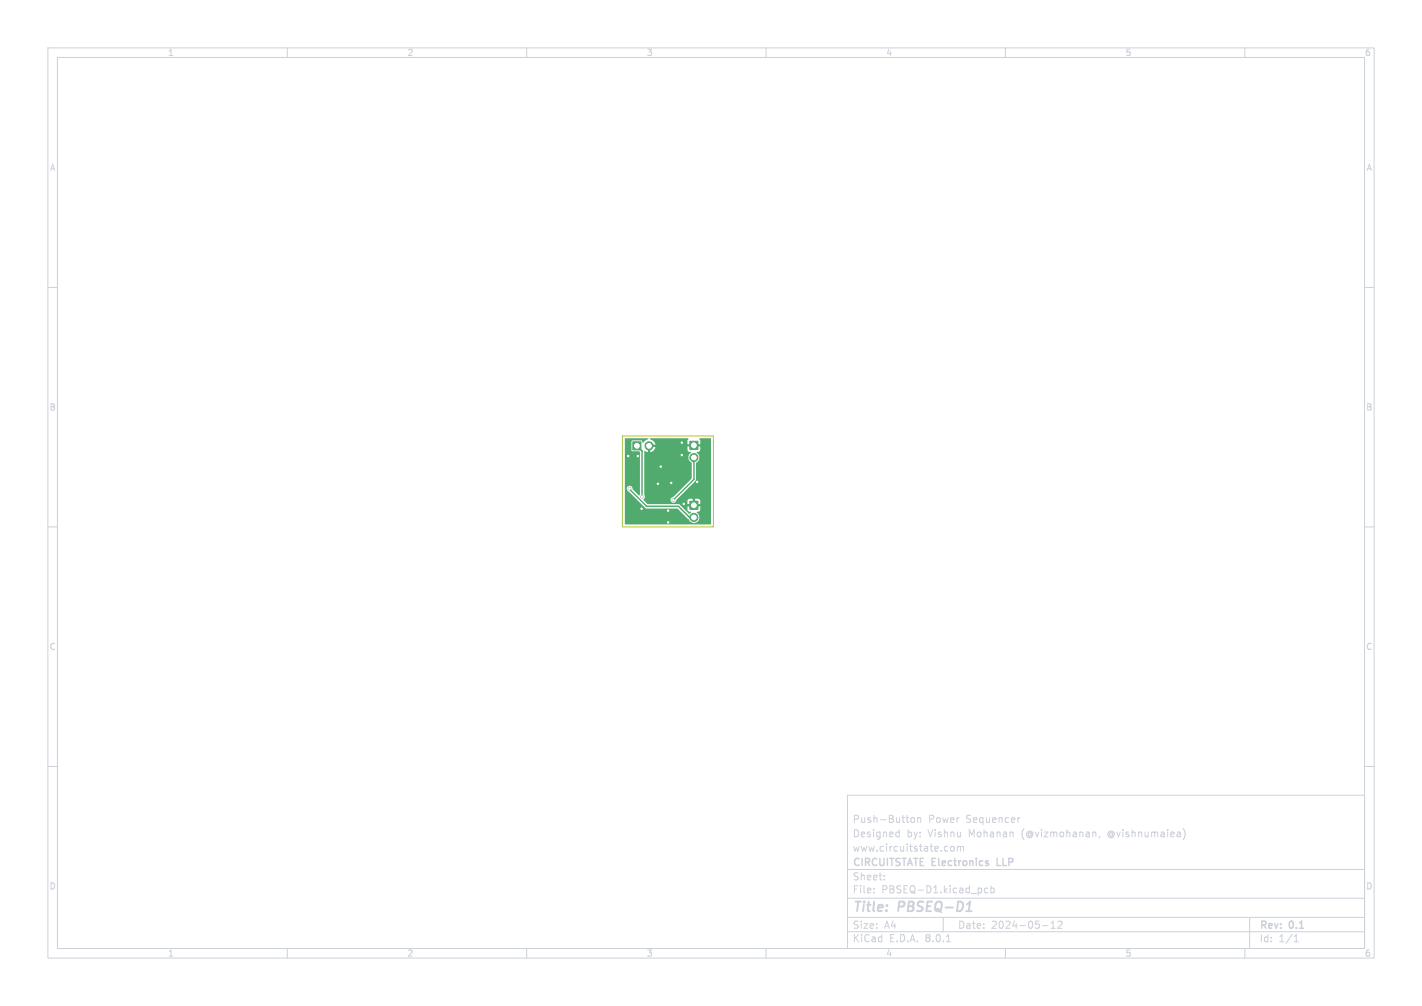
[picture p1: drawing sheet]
<svg xmlns="http://www.w3.org/2000/svg" width="297mm" height="210mm" viewBox="0 0 297 210" stroke-linecap="round" stroke-linejoin="round" font-family="sans-serif">
<defs><g id="words">
<g font-size="2.8" fill="#cdd1da">
<text x="178" y="190.9">Title:</text>
<text x="187.7" y="190.9">PBSEQ-D1</text>
</g>
<g font-size="2.1" fill="#cdd1da">
<text x="178" y="172">Push-Button</text>
<text x="193.9" y="172">Power</text>
<text x="201.8" y="172">Sequencer</text>
<text x="178" y="178">www.circuitstate.com</text>
<text x="178" y="175">Designed</text>
<text x="189.4" y="175">by:</text>
<text x="193.9" y="175">Vishnu</text>
<text x="202.5" y="175">Mohanan</text>
<text x="213.6" y="175">(@vizmohanan,</text>
<text x="231.8" y="175">@vishnumaiea)</text>
<text x="178" y="184">Sheet:</text>
<text x="178" y="181.2">CIRCUITSTATE Electronics</text>
<text x="208.9" y="181.2">LLP</text>
<text x="178" y="186.7">File:</text>
<text x="184.1" y="186.7">PBSEQ-D1.kicad_pcb</text>
<text x="178" y="196.9">KiCad</text>
<text x="178" y="194.1">Size:</text>
<text x="184.7" y="194.1">A4</text>
<text x="185.7" y="196.9">E.D.A.</text>
<text x="193.3" y="196.9">8.0.1</text>
<text x="200" y="194.1">Date:</text>
<text x="207" y="194.1">2024-05-12</text>
<text x="263" y="194.3">Rev:</text>
<text x="263" y="196.9">Id:</text>
<text x="267.1" y="196.9">1/1</text>
<text x="269.4" y="194.3">0.1</text>
</g>
<g font-size="1.8" fill="#cdd1da">
<text x="35" y="11.9">1</text>
<text x="85" y="11.9">2</text>
<text x="135" y="11.9">3</text>
<text x="185" y="11.9">4</text>
<text x="235" y="11.9">5</text>
<text x="285" y="11.9">6</text>
<text x="10.3" y="35.9">A</text>
<text x="285.4" y="35.9">A</text>
<text x="10.3" y="85.9">B</text>
<text x="285.3" y="85.9">B</text>
<text x="10.3" y="135.9">C</text>
<text x="285.3" y="135.9">C</text>
<text x="10.3" y="185.9">D</text>
<text x="285.3" y="185.9">D</text>
<text x="35" y="199.9">1</text>
<text x="85" y="199.9">2</text>
<text x="135" y="199.9">3</text>
<text x="185" y="199.9">4</text>
<text x="235" y="199.9">5</text>
<text x="285" y="199.9">6</text>
</g>
</g></defs>
<g fill="none" stroke="#cdd1da" stroke-width=".21">
<path d="M10 10h277v190h-277zM12 12h273v186h-273zM60 10v2M110 10v2M160 10v2M210 10v2M260 10v2M10 60h2M285 60h2M10 110h2M285 110h2M10 160h2"/>
<path d="M285 160h2M177 166h108v32h-108zM187.4 173.7l.4 .1M187.8 173.2v1.5M187.8 174.6l-.4 .1M190.3 170.8l.2-.1 .5 .1v.6l-.1 .2-.4 .1-.2-.1zM191.7 170.8l.2-.1 .3 .1 .1 .9M191.7 170.7v1M198.6 176.8l.2-.1 .4 .1 .1 .6-.1 .2-.4 .1-.2-.1zM200 176.8l.4-.1 .2 .2M200 176.7v1M200.6 176.9l.2-.2 .4 .1v.9"/>
<path d="M200.6 176.9v.8M213 170.7l-.4 .3M228.7 173.7l.2 .2v.8M229.7 174.6l-.2 .3M247.1 173a1.72 1.72 0 0 1 0 2.3M60 198v2M110 198v2M160 198v2M177 194.5h108M177 191.5h108M177 187.5h108M177 181.5h108"/>
<path d="M182.5 186.3v.1M182.5 185.5v.1M184.7 183.6v.1M184.7 182.8v.1M197 191.5v3M197.7 196.6h.8M206.3 185.5l-.4-.1-.3 .3 .1 .6h.6M207 185.5l.4-.1 .3 .3-.2 .6h-.5M207 184.9v1.5M210 198v2M217.7 193.2h1.2M219.5 193.8h.9"/>
<path d="M219.5 192.7l.5-.4v1.5M221 192.4l.5-.1 .3 .4-.9 1.1h.9M260 198v2M261 191.5v6.5M270.3 196.6h.9M270.3 195.5l.4-.4v1.5"/>
</g>
<path d="M201.8 190.2h1.1" fill="none" stroke="#cdd1da" stroke-width=".4"/>
<path d="M208.3 179.2v1.5h.7" fill="none" stroke="#cdd1da" stroke-width=".3"/>
<g fill="#52ab6e" stroke="#52ab6e" stroke-width=".21">
<path d="M132.2 92.2h1.7v1.7h-1.7z"/>
<path d="M144.1 104.6h1.7v1.7h-1.7z"/>
<path d="M144.1 92.1h1.7v1.7h-1.7z"/>
<circle cx="135.6" cy="93.1" r=".85"/>
<circle cx="144.9" cy="108" r=".85"/>
<circle cx="144.9" cy="95.5" r=".85"/>
</g>
<g fill="#c2c2c2" stroke="#c2c2c2" stroke-width=".21">
<circle cx="131.2" cy="95.2" r=".3"/>
<circle cx="133.2" cy="95.2" r=".3"/>
<circle cx="142.4" cy="95" r=".3"/>
<circle cx="142.4" cy="92.4" r=".3"/>
<circle cx="145.6" cy="100.6" r=".3"/>
<circle cx="142.8" cy="105.2" r=".3"/>
<circle cx="139.5" cy="109.1" r=".3"/>
<circle cx="139.5" cy="106.6" r=".3"/>
<circle cx="134" cy="106.2" r=".3"/>
<circle cx="140.2" cy="100.8" r=".3"/>
<circle cx="137.4" cy="101" r=".3"/>
<circle cx="138" cy="97.4" r=".3"/>
<circle cx="131.5" cy="102" r=".3"/>
<circle cx="140.6" cy="104.4" r=".3"/>
<circle cx="134.1" cy="103.7" r=".3"/>
</g>
<path d="M133 93.1l1.1 1.1v9.5M144.9 95.5v4.6l-4.3 4.3M131.5 102l3.5 3.7h6.7l2.3 2.3h.9" fill="none" stroke="#52ab6e" stroke-width=".3"/>
<path d="M130.5 91.6h4.9l-1.1 .8-.4-.5h-1.8l-.2 .3v1.9l.2 .1h1.4l.1 .2v9h-.2l-1.3-1.2a.62 .62 0 0 0-.4-.8 .62 .62 0 0 0-.8 .4 .62 .62 0 0 0 .4 .8l3.6 3.5 6.6 .1 2.2 2.2a1.21 1.21 0 0 0 1.9 .5 1.21 1.21 0 0 0-.1-2l.1-.1a.55 .55 0 0 0 .7-.4v-.7h-.9v-.5h.9l-.1-.8-.4-.3h-.6v.9h-.5v-.9l-1 .2-.1 .9h.9v.5h-.9v.7a.68 .68 0 0 0 .7 .5l-.2 .3h-.2l-2.1-2h-6.5l-.9-.9a.68 .68 0 0 0 .2-1v-9l.1-.2 .6 .3v-.9h.5v.9l.4-.2 .4-.3 .3-.6h-.9v-.5h.9a1.75 1.75 0 0 0-1.2-1.2l.1-.1h7.9l.1 .1-.2 .4v.7h.9v.5h-.9v.7a.68 .68 0 0 0 .7 .5 1.33 1.33 0 0 0 .2 2.3v3.2l-3.9 3.8a.62 .62 0 0 0-.6 .6 .62 .62 0 0 0 .7 .7 .62 .62 0 0 0 .6-.6l4-4.2 .1-3.6a1.22 1.22 0 0 0 .1-2.2l.1-.1a.55 .55 0 0 0 .7-.4v-.7h-.9v-.5h.9v-.7l-.2-.5h2.3l.1 17.9-17.9 .1-.1-.1z" fill="#52ab6e"/>
<g fill="#fff" stroke="#fff" stroke-width=".21">
<circle cx="131.2" cy="95.2" r=".15"/>
<circle cx="133.2" cy="95.2" r=".15"/>
<circle cx="142.4" cy="95" r=".15"/>
<circle cx="142.4" cy="92.4" r=".15"/>
<circle cx="145.6" cy="100.6" r=".15"/>
<circle cx="142.8" cy="105.2" r=".15"/>
<circle cx="139.6" cy="109" r=".15"/>
<circle cx="139.6" cy="106.6" r=".15"/>
<circle cx="134" cy="106.2" r=".15"/>
<circle cx="140.2" cy="100.8" r=".15"/>
<circle cx="137.4" cy="101" r=".15"/>
<circle cx="138" cy="97.4" r=".15"/>
<circle cx="131.5" cy="102" r=".15"/>
<circle cx="140.7" cy="104.3" r=".15"/>
<circle cx="134.1" cy="103.7" r=".15"/>
<circle cx="133" cy="93.1" r=".5"/>
<circle cx="135.6" cy="93.1" r=".5"/>
<circle cx="144.9" cy="105.5" r=".5"/>
<circle cx="144.9" cy="108" r=".5"/>
<circle cx="144.9" cy="95.5" r=".5"/>
<circle cx="144.9" cy="93" r=".5"/>
</g>
<path d="M130 91h19v19h-19z" fill="none" stroke="#c2c200" stroke-width=".21"/>
<use href="#words"/>
</svg>
